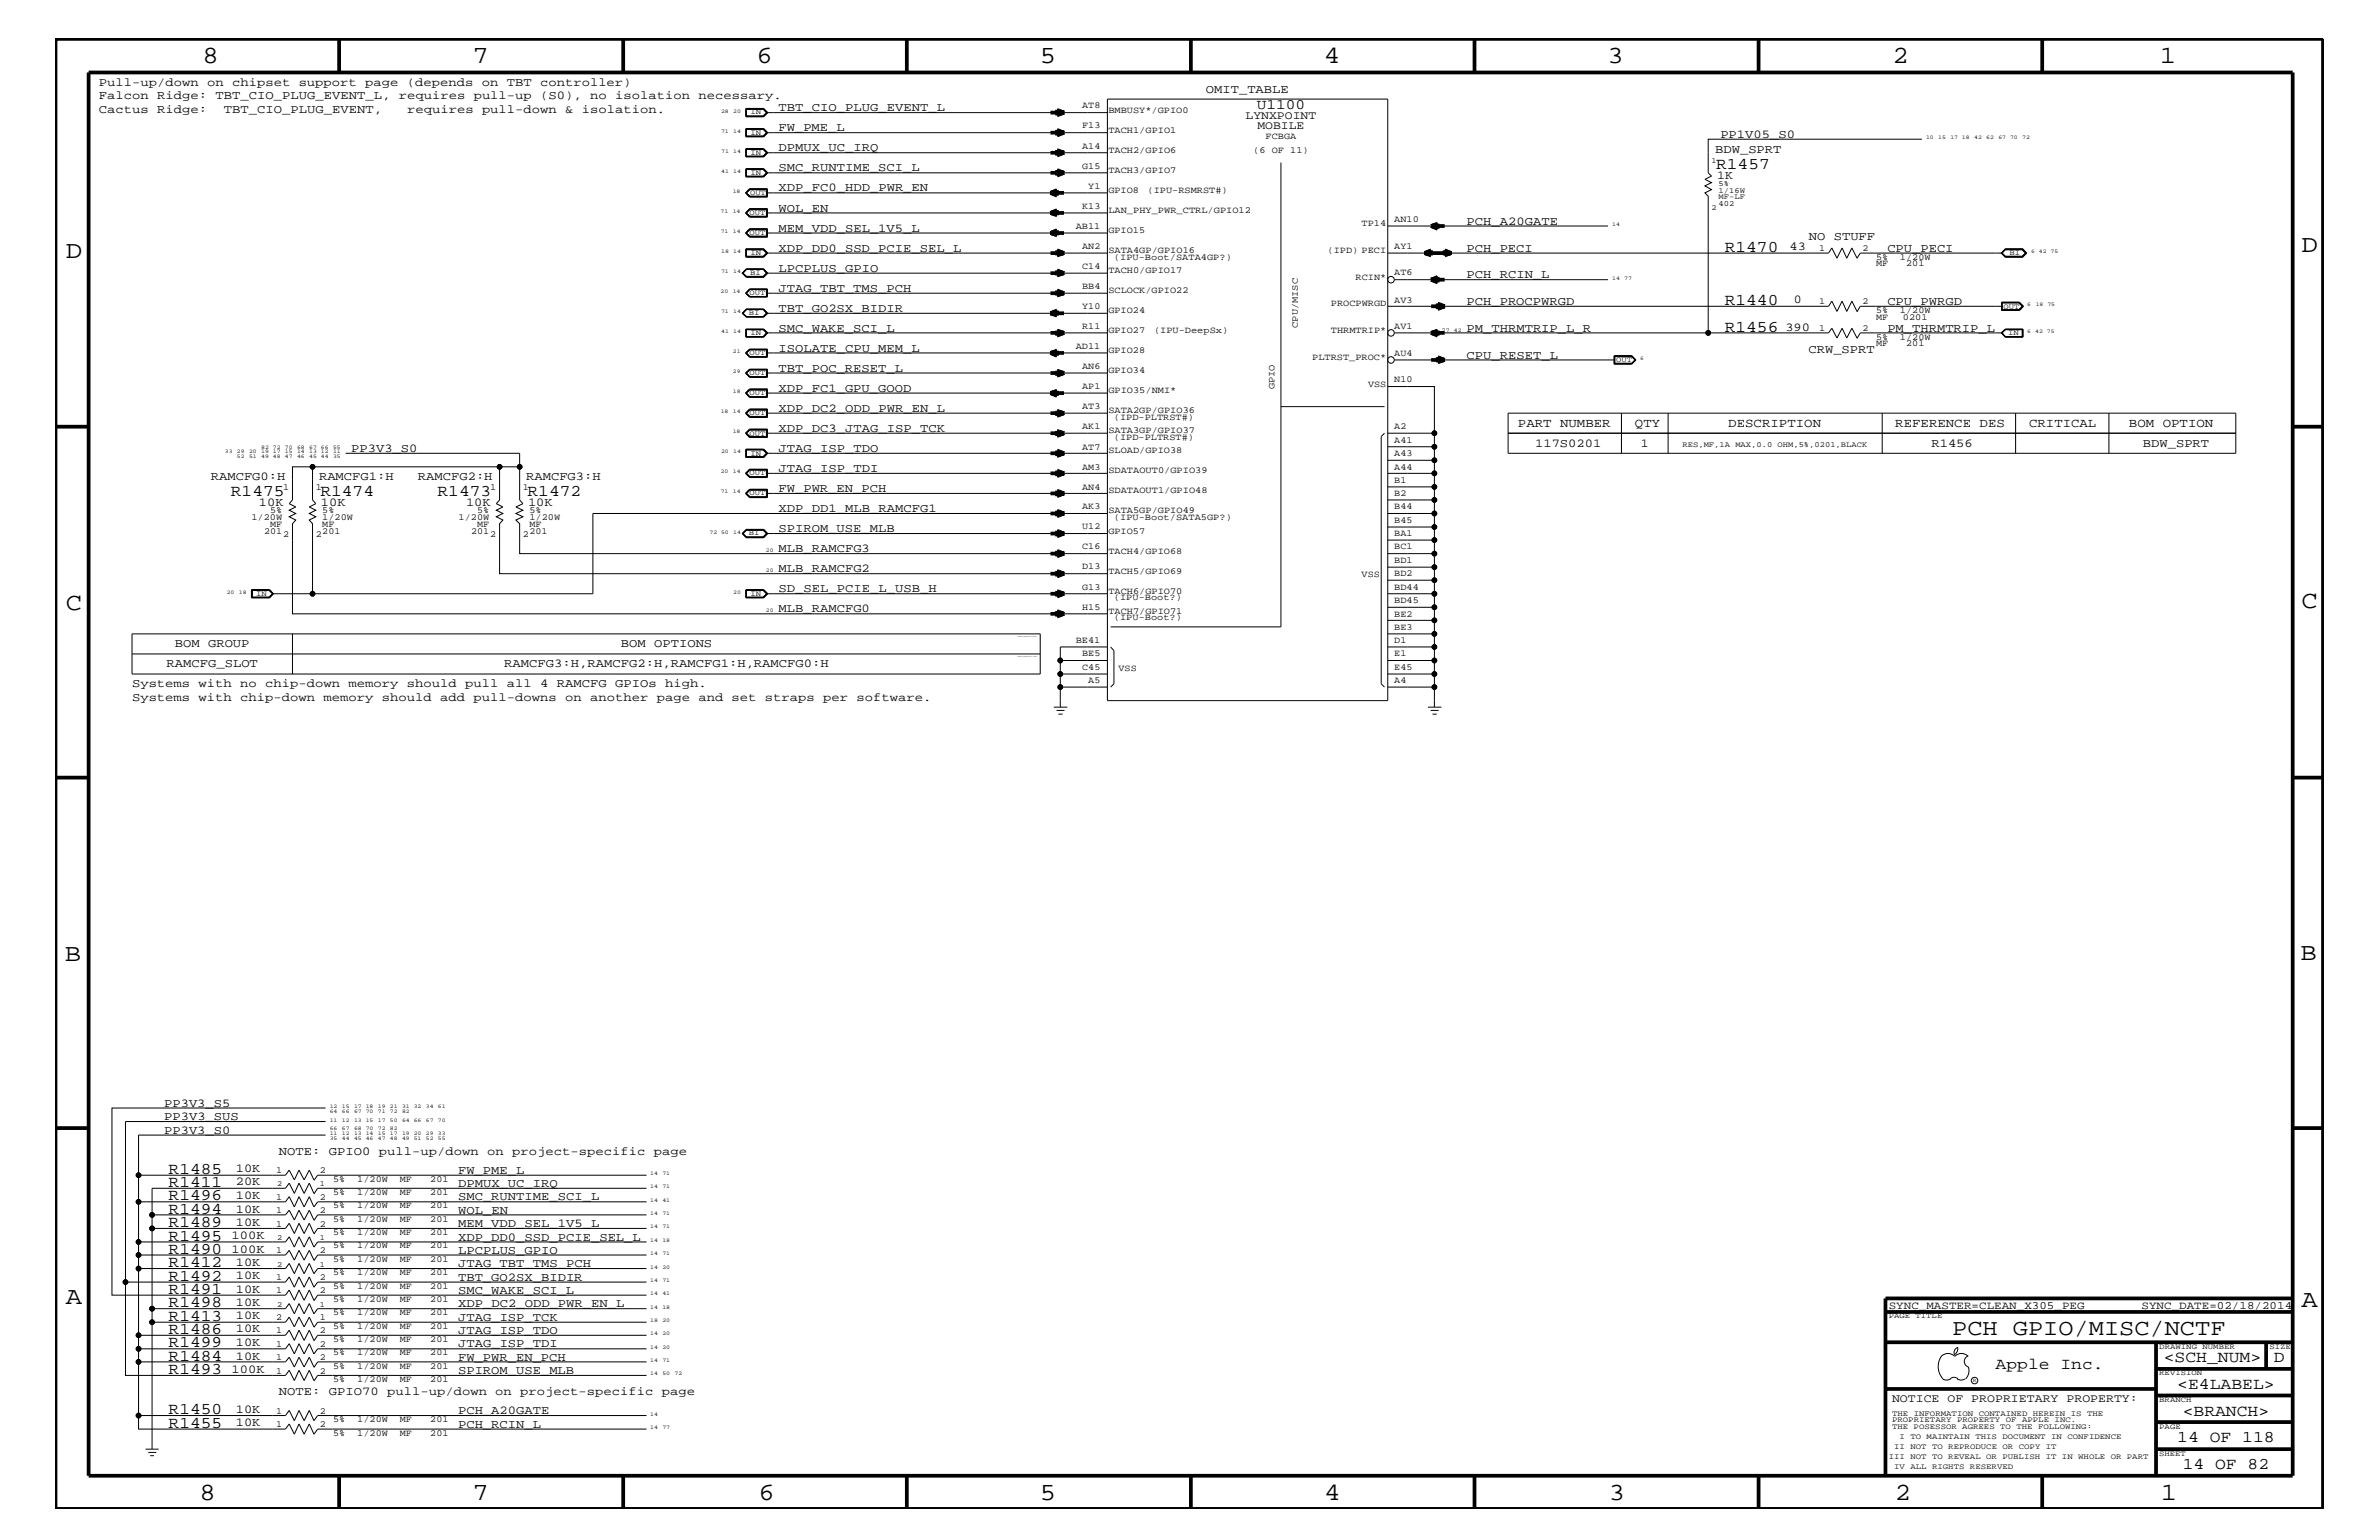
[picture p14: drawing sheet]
<svg xmlns="http://www.w3.org/2000/svg" width="432mm" height="279mm" viewBox="0 0 432 279" stroke-linecap="round" stroke-linejoin="round" font-family="sans-serif">
<defs><g id="words">
<g font-size="4.5">
<text x="36.7" y="11.5">8</text>
<text x="85.8" y="11.5">7</text>
<text x="137.3" y="11.5">6</text>
<text x="188.7" y="11.5">5</text>
<text x="240.3" y="11.5">4</text>
<text x="291.8" y="11.5">3</text>
<text x="343.5" y="11.5">2</text>
<text x="392" y="11.5">1</text>
<text x="11.9" y="46.8">D</text>
<text x="417.7" y="45.7">D</text>
<text x="11.9" y="110.6">C</text>
<text x="417.7" y="110.3">C</text>
<text x="11.8" y="174.3">B</text>
<text x="417.6" y="174.2">B</text>
<text x="11.9" y="236.7">A</text>
<text x="417.7" y="237.1">A</text>
<text x="36.2" y="272.1">8</text>
<text x="85.8" y="272.1">7</text>
<text x="137.7" y="272.1">6</text>
<text x="188.7" y="272.1">5</text>
<text x="240.4" y="272.1">4</text>
<text x="292" y="272.1">3</text>
<text x="343.9" y="272.1">2</text>
<text x="392.2" y="272.1">1</text>
</g>
<text font-size="4.1" x="354.3" y="242.3">PCH GPIO/MISC/NCTF</text>
<g font-size="3">
<text x="311.5" y="30.6">R1457</text>
<text x="313.1" y="45.7">R1470</text>
<text x="313.1" y="55.3">R1440</text>
<text x="313.1" y="60.2">R1456</text>
<text x="41.9" y="90">R1475</text>
<text x="58.2" y="90">R1474</text>
<text x="79.4" y="90">R1473</text>
<text x="95.8" y="90">R1472</text>
<text x="30.6" y="215.3">R1411</text>
<text x="30.6" y="213">R1485</text>
<text x="30.6" y="220.2">R1494</text>
<text x="30.6" y="217.8">R1496</text>
<text x="30.6" y="225.1">R1495</text>
<text x="30.6" y="227.5">R1490</text>
<text x="30.6" y="222.6">R1489</text>
<text x="30.6" y="232.4">R1492</text>
<text x="30.6" y="229.9">R1412</text>
<text x="30.6" y="234.7">R1491</text>
<text x="30.6" y="237.2">R1498</text>
<text x="30.6" y="239.6">R1413</text>
<text x="30.6" y="242">R1486</text>
<text x="30.6" y="244.5">R1499</text>
<text x="30.6" y="249.3">R1493</text>
<text x="30.6" y="246.9">R1484</text>
<text x="362.2" y="248.4">Apple Inc.</text>
<text x="392.7" y="247.1">&lt;SCH_NUM&gt;</text>
<text x="395.2" y="252">&lt;E4LABEL&gt;</text>
<text x="412.7" y="247.1">D</text>
<text x="30.6" y="256.6">R1450</text>
<text x="396.2" y="256.8">&lt;BRANCH&gt;</text>
<text x="30.6" y="259">R1455</text>
<text x="395.2" y="261.6">14 OF 118</text>
<text x="396.2" y="266.6">14 OF 82</text>
</g>
<text font-size="2.6" x="228.1" y="19.8">U1100</text>
<g font-size="2.3">
<text x="275.5" y="77.4">PART NUMBER</text>
<text x="296.8" y="77.4">QTY</text>
<text x="313.7" y="77.4">DESCRIPTION</text>
<text x="344" y="77.4">REFERENCE DES</text>
<text x="368.3" y="77.4">CRITICAL</text>
<text x="386.4" y="77.4">BOM OPTION</text>
</g>
<g font-size="2.2">
<text x="17.9" y="18">Falcon Ridge: TBT_CIO_PLUG_EVENT_L, requires pull-up (S0), no isolation necessary.</text>
<text x="17.9" y="15.6">Pull-up/down on chipset support page (depends on TBT controller)</text>
<text x="218.9" y="16.8">OMIT_TABLE</text>
<text x="17.9" y="20.4">Cactus Ridge:</text>
<text x="40.6" y="20.4">TBT_CIO_PLUG_EVENT,</text>
<text x="73.9" y="20.4">requires pull-down &amp; isolation.</text>
<text x="141.3" y="23.8">FW_PME_L</text>
<text x="141.3" y="20.2">TBT_CIO_PLUG_EVENT_L</text>
<text x="141.3" y="27.5">DPMUX_UC_IRQ</text>
<text x="311.3" y="27.7">BDW_SPRT</text>
<text x="312.3" y="25">PP1V05_S0</text>
<text x="141.3" y="31.1">SMC_RUNTIME_SCI_L</text>
<text x="141.3" y="34.7">XDP_FC0_HDD_PWR_EN</text>
<text x="311.7" y="32.5">1K</text>
<text x="141.3" y="38.4">WOL_EN</text>
<text x="266.2" y="40.8">PCH_A20GATE</text>
<text x="141.3" y="45.7">XDP_DD0_SSD_PCIE_SEL_L</text>
<text x="141.3" y="42">MEM_VDD_SEL_1V5_L</text>
<text x="266.2" y="45.7">PCH_PECI</text>
<text x="324.8" y="45.4">43</text>
<text x="328.3" y="43.5">NO STUFF</text>
<text x="342.6" y="45.7">CPU_PECI</text>
<text x="141.3" y="49.3">LPCPLUS_GPIO</text>
<text x="141.3" y="52.9">JTAG_TBT_TMS_PCH</text>
<text x="266.2" y="50.5">PCH_RCIN_L</text>
<text x="141.3" y="56.6">TBT_GO2SX_BIDIR</text>
<text x="266.2" y="55.3">PCH_PROCPWRGD</text>
<text x="324.1" y="60">390</text>
<text x="325.6" y="55.1">0</text>
<text x="342.6" y="55.3">CPU_PWRGD</text>
<text x="141.3" y="63.9">ISOLATE_CPU_MEM_L</text>
<text x="141.3" y="60.2">SMC_WAKE_SCI_L</text>
<text x="266.2" y="60.2">PM_THRMTRIP_L_R</text>
<text x="266.2" y="65.1">CPU_RESET_L</text>
<text x="328.3" y="64">CRW_SPRT</text>
<text x="342.6" y="60.2">PM_THRMTRIP_L</text>
<text x="141.3" y="71.1">XDP_FC1_GPU_GOOD</text>
<text x="141.3" y="67.5">TBT_POC_RESET_L</text>
<text x="141.3" y="74.7">XDP_DC2_ODD_PWR_EN_L</text>
<text x="63.8" y="82">PP3V3_S0</text>
<text x="141.3" y="82">JTAG_ISP_TDO</text>
<text x="141.3" y="78.3">XDP_DC3_JTAG_ISP_TCK</text>
<text x="278.6" y="81.1">117S0201</text>
<text x="297.8" y="81.1">1</text>
<text x="350.6" y="81.1">R1456</text>
<text x="389" y="81.1">BDW_SPRT</text>
<text x="38.3" y="87.1">RAMCFG0:H</text>
<text x="57.9" y="87.1">RAMCFG1:H</text>
<text x="75.9" y="87.1">RAMCFG2:H</text>
<text x="95.5" y="87.1">RAMCFG3:H</text>
<text x="141.3" y="85.6">JTAG_ISP_TDI</text>
<text x="141.3" y="89.3">FW_PWR_EN_PCH</text>
<text x="47" y="91.8">10K</text>
<text x="58.3" y="91.8">10K</text>
<text x="84.6" y="91.8">10K</text>
<text x="95.8" y="91.8">10K</text>
<text x="141.3" y="92.9">XDP_DD1_MLB_RAMCFG1</text>
<text x="141.3" y="96.5">SPIROM_USE_MLB</text>
<text x="141.3" y="100.2">MLB_RAMCFG3</text>
<text x="141.3" y="107.5">SD_SEL_PCIE_L_USB_H</text>
<text x="141.3" y="103.8">MLB_RAMCFG2</text>
<text x="141.3" y="111.1">MLB_RAMCFG0</text>
<text x="31.7" y="117.4">BOM GROUP</text>
<text x="112.7" y="117.4">BOM OPTIONS</text>
<text x="24" y="124.7">Systems with no chip-down memory should pull all 4 RAMCFG GPIOs high.</text>
<text x="30.2" y="121">RAMCFG_SLOT</text>
<text x="91.5" y="121">RAMCFG3:H,RAMCFG2:H,RAMCFG1:H,RAMCFG0:H</text>
<text x="24" y="127.1">Systems with chip-down memory should add pull-downs on another page and set straps per software.</text>
<text x="29.8" y="203.2">PP3V3_SUS</text>
<text x="29.8" y="200.9">PP3V3_S5</text>
<text x="29.8" y="205.7">PP3V3_S0</text>
<text x="50.6" y="209.6">NOTE: GPIO0 pull-up/down on project-specific page</text>
<text x="42.8" y="215.1">20K</text>
<text x="42.8" y="212.7">10K</text>
<text x="83.1" y="213">FW_PME_L</text>
<text x="83.1" y="215.3">DPMUX_UC_IRQ</text>
<text x="42.8" y="220">10K</text>
<text x="42.8" y="217.5">10K</text>
<text x="83.1" y="217.8">SMC_RUNTIME_SCI_L</text>
<text x="83.1" y="220.2">WOL_EN</text>
<text x="42" y="224.8">100K</text>
<text x="42" y="227.3">100K</text>
<text x="42.8" y="222.4">10K</text>
<text x="83.1" y="225.1">XDP_DD0_SSD_PCIE_SEL_L</text>
<text x="83.1" y="222.6">MEM_VDD_SEL_1V5_L</text>
<text x="83.1" y="227.5">LPCPLUS_GPIO</text>
<text x="42.8" y="232.1">10K</text>
<text x="42.8" y="229.6">10K</text>
<text x="83.1" y="229.9">JTAG_TBT_TMS_PCH</text>
<text x="83.1" y="232.4">TBT_GO2SX_BIDIR</text>
<text x="42.8" y="234.6">10K</text>
<text x="42.8" y="236.9">10K</text>
<text x="42.8" y="239.4">10K</text>
<text x="83.1" y="237.2">XDP_DC2_ODD_PWR_EN_L</text>
<text x="83.1" y="239.6">JTAG_ISP_TCK</text>
<text x="83.1" y="234.7">SMC_WAKE_SCI_L</text>
<text x="42.8" y="241.8">10K</text>
<text x="42.8" y="244.2">10K</text>
<text x="83.1" y="242">JTAG_ISP_TDO</text>
<text x="83.1" y="244.5">JTAG_ISP_TDI</text>
<text x="42" y="249">100K</text>
<text x="42.8" y="246.7">10K</text>
<text x="83.1" y="249.3">SPIROM_USE_MLB</text>
<text x="83.1" y="246.9">FW_PWR_EN_PCH</text>
<text x="42.8" y="256.3">10K</text>
<text x="50.6" y="253.2">NOTE: GPIO70 pull-up/down on project-specific page</text>
<text x="83.1" y="256.6">PCH_A20GATE</text>
<text x="42.8" y="258.8">10K</text>
<text x="83.1" y="259">PCH_RCIN_L</text>
</g>
<g font-size="2.1">
<text x="226.1" y="21.6">LYNXPOINT</text>
<text x="228.2" y="23.5">MOBILE</text>
<text x="343.4" y="254.4">NOTICE OF PROPRIETARY PROPERTY:</text>
</g>
<g font-size="2">
<text x="342.8" y="237.4">SYNC_MASTER=CLEAN_X305_PEG</text>
<text x="388.7" y="237.4">SYNC_DATE=02/18/2014</text>
</g>
<g font-size="1.7">
<text x="196.4" y="23.3">F13</text>
<text x="196.4" y="19.7">AT8</text>
<text x="201.2" y="20.4">BMBUSY*/GPIO0</text>
<text x="196.4" y="27">A14</text>
<text x="201.2" y="27.7">TACH2/GPIO6</text>
<text x="201.2" y="24.1">TACH1/GPIO1</text>
<text x="227.5" y="27.7">(6 OF 11)</text>
<text x="229.7" y="25.3">FCBGA</text>
<text x="196.4" y="30.6">G15</text>
<text x="197.5" y="34.2">Y1</text>
<text x="201.2" y="35">GPIO8</text>
<text x="201.2" y="31.4">TACH3/GPIO7</text>
<text x="208.3" y="35">(IPU-RSMRST#)</text>
<text x="195.2" y="41.5">AB11</text>
<text x="196.4" y="37.9">K13</text>
<text x="201.2" y="38.6">LAN_PHY_PWR_CTRL/GPIO12</text>
<text x="247.1" y="41">TP14</text>
<text x="253.1" y="40.3">AN10</text>
<text x="196.4" y="45.2">AN2</text>
<text x="201.2" y="42.3">GPIO15</text>
<text x="201.2" y="45.9">SATA4GP/GPIO16</text>
<text x="202.2" y="47.1">(IPU-Boot/SATA4GP?)</text>
<text x="241" y="45.9">(IPD) PECI</text>
<text x="253.1" y="45.2">AY1</text>
<text x="330.2" y="45.5">1</text>
<text x="338.1" y="45.5">2</text>
<text x="340.5" y="47.1">5%</text>
<text x="344.8" y="47.1">1/20W</text>
<text x="196.4" y="48.8">C14</text>
<text x="196.4" y="52.4">BB4</text>
<text x="201.2" y="53.2">SCLOCK/GPIO22</text>
<text x="201.2" y="49.6">TACH0/GPIO17</text>
<text x="246" y="50.7">RCIN*</text>
<text x="253.1" y="50">AT6</text>
<text x="340.5" y="48.3">MF</text>
<text x="346" y="48.3">201</text>
<text x="196.4" y="59.7">R11</text>
<text x="196.4" y="56.1">Y10</text>
<text x="201.2" y="56.8">GPIO24</text>
<text x="235.5" y="59.5" transform="rotate(-90 235.5 59.5)">CPU/MISC</text>
<text x="241.6" y="55.6">PROCPWRGD</text>
<text x="253.1" y="59.7">AV1</text>
<text x="253.1" y="54.9">AV3</text>
<text x="330.2" y="55.2">1</text>
<text x="338.1" y="55.2">2</text>
<text x="340.5" y="58">MF</text>
<text x="340.5" y="56.8">5%</text>
<text x="344.8" y="56.8">1/20W</text>
<text x="345.4" y="58">0201</text>
<text x="195.2" y="63.4">AD11</text>
<text x="201.2" y="60.4">GPIO27</text>
<text x="201.2" y="64">GPIO28</text>
<text x="209.5" y="60.4">(IPU-DeepSx)</text>
<text x="238.2" y="65.3">PLTRST_PROC*</text>
<text x="241.6" y="60.4">THRMTRIP*</text>
<text x="253.1" y="64.5">AU4</text>
<text x="330.2" y="60.1">1</text>
<text x="338.1" y="60.1">2</text>
<text x="340.5" y="62.9">MF</text>
<text x="340.5" y="61.7">5%</text>
<text x="344.8" y="61.7">1/20W</text>
<text x="346" y="62.9">201</text>
<text x="196.4" y="70.6">AP1</text>
<text x="196.4" y="67">AN6</text>
<text x="201.2" y="71.3">GPIO35/NMI*</text>
<text x="201.2" y="67.7">GPIO34</text>
<text x="231.3" y="70.6" transform="rotate(-90 231.3 70.6)">GPIO</text>
<text x="248.3" y="70.1">VSS</text>
<text x="253.1" y="69.4">N10</text>
<text x="196.4" y="77.9">AK1</text>
<text x="196.4" y="74.3">AT3</text>
<text x="201.2" y="75">SATA2GP/GPIO36</text>
<text x="202.2" y="76.2">(IPD-PLTRST#)</text>
<text x="253.1" y="77.9">A2</text>
<text x="196.4" y="81.6">AT7</text>
<text x="201.2" y="82.2">SLOAD/GPIO38</text>
<text x="201.2" y="78.6">SATA3GP/GPIO37</text>
<text x="202.2" y="79.9">(IPD-PLTRST#)</text>
<text x="253.1" y="82.7">A43</text>
<text x="253.1" y="80.3">A41</text>
<text x="51.4" y="88.9">1</text>
<text x="57.3" y="88.9">1</text>
<text x="89" y="88.9">1</text>
<text x="94.9" y="88.9">1</text>
<text x="196.4" y="88.8">AN4</text>
<text x="196.4" y="85.2">AM3</text>
<text x="201.2" y="89.5">SDATAOUT1/GPIO48</text>
<text x="201.2" y="85.9">SDATAOUT0/GPIO39</text>
<text x="253.1" y="87.6">B1</text>
<text x="253.1" y="85.2">A44</text>
<text x="45.6" y="94.3">1/20W</text>
<text x="49" y="93.2">5%</text>
<text x="49" y="95.6">MF</text>
<text x="58.5" y="93.2">5%</text>
<text x="58.5" y="94.3">1/20W</text>
<text x="58.5" y="95.6">MF</text>
<text x="83.2" y="94.3">1/20W</text>
<text x="86.6" y="93.2">5%</text>
<text x="86.6" y="95.6">MF</text>
<text x="96.1" y="93.2">5%</text>
<text x="96.1" y="94.3">1/20W</text>
<text x="96.1" y="95.6">MF</text>
<text x="196.4" y="92.4">AK3</text>
<text x="201.2" y="93.2">SATA5GP/GPIO49</text>
<text x="202.2" y="94.3">(IPU-Boot/SATA5GP?)</text>
<text x="253.1" y="94.9">B45</text>
<text x="253.1" y="92.4">B44</text>
<text x="253.1" y="90">B2</text>
<text x="47.9" y="96.8">201</text>
<text x="51.4" y="97.4">2</text>
<text x="57.3" y="97.4">2</text>
<text x="58.5" y="96.8">201</text>
<text x="85.5" y="96.8">201</text>
<text x="89" y="97.4">2</text>
<text x="94.9" y="97.4">2</text>
<text x="96.1" y="96.8">201</text>
<text x="196.4" y="99.7">C16</text>
<text x="196.4" y="96">U12</text>
<text x="201.2" y="96.8">GPIO57</text>
<text x="201.2" y="100.4">TACH4/GPIO68</text>
<text x="253.1" y="99.7">BC1</text>
<text x="253.1" y="97.3">BA1</text>
<text x="196.4" y="107">G13</text>
<text x="196.4" y="103.3">D13</text>
<text x="201.2" y="107.7">TACH6/GPIO70</text>
<text x="201.2" y="104.1">TACH5/GPIO69</text>
<text x="247.1" y="104.7">VSS</text>
<text x="253.1" y="107">BD44</text>
<text x="253.1" y="104.6">BD2</text>
<text x="253.1" y="102.1">BD1</text>
<text x="196.4" y="110.6">H15</text>
<text x="201.2" y="111.4">TACH7/GPIO71</text>
<text x="202.2" y="112.6">(IPU-Boot?)</text>
<text x="202.2" y="108.9">(IPU-Boot?)</text>
<text x="253.1" y="111.9">BE2</text>
<text x="253.1" y="109.4">BD45</text>
<text x="195.2" y="116.7">BE41</text>
<text x="196.4" y="119.1">BE5</text>
<text x="253.1" y="119.1">E1</text>
<text x="253.1" y="116.7">D1</text>
<text x="253.1" y="114.2">BE3</text>
<text x="196.4" y="121.5">C45</text>
<text x="197.5" y="124">A5</text>
<text x="203" y="121.7">VSS</text>
<text x="253.1" y="124">A4</text>
<text x="253.1" y="121.5">E45</text>
<text x="50.1" y="212.8">1</text>
<text x="58.1" y="212.8">2</text>
<text x="60.5" y="214.4">5%</text>
<text x="64.9" y="214.4">1/20W</text>
<text x="72.6" y="214.4">MF</text>
<text x="78.1" y="214.4">201</text>
<text x="50.1" y="220.1">1</text>
<text x="50.1" y="217.7">1</text>
<text x="58.1" y="220.1">2</text>
<text x="58.1" y="217.7">2</text>
<text x="60.5" y="216.9">5%</text>
<text x="60.5" y="221.7">5%</text>
<text x="60.5" y="219.2">5%</text>
<text x="64.9" y="216.9">1/20W</text>
<text x="64.9" y="221.7">1/20W</text>
<text x="64.9" y="219.2">1/20W</text>
<text x="72.6" y="216.9">MF</text>
<text x="72.6" y="221.7">MF</text>
<text x="72.6" y="219.2">MF</text>
<text x="78.1" y="216.9">201</text>
<text x="78.1" y="221.7">201</text>
<text x="78.1" y="219.2">201</text>
<text x="50.1" y="227.4">1</text>
<text x="50.1" y="222.5">1</text>
<text x="58.1" y="227.4">2</text>
<text x="58.1" y="222.5">2</text>
<text x="60.5" y="226.5">5%</text>
<text x="60.5" y="224.1">5%</text>
<text x="64.9" y="226.5">1/20W</text>
<text x="64.9" y="224.1">1/20W</text>
<text x="72.6" y="226.5">MF</text>
<text x="72.6" y="224.1">MF</text>
<text x="78.1" y="226.5">201</text>
<text x="78.1" y="224.1">201</text>
<text x="50.1" y="232.2">1</text>
<text x="58.1" y="232.2">2</text>
<text x="60.5" y="233.8">5%</text>
<text x="60.5" y="229">5%</text>
<text x="60.5" y="231.3">5%</text>
<text x="64.9" y="233.8">1/20W</text>
<text x="64.9" y="229">1/20W</text>
<text x="64.9" y="231.3">1/20W</text>
<text x="72.6" y="233.8">MF</text>
<text x="72.6" y="229">MF</text>
<text x="72.6" y="231.3">MF</text>
<text x="78.1" y="233.8">201</text>
<text x="78.1" y="229">201</text>
<text x="78.1" y="231.3">201</text>
<text x="50.1" y="234.6">1</text>
<text x="50.1" y="239.5">2</text>
<text x="58.1" y="234.6">2</text>
<text x="58.1" y="239.5">1</text>
<text x="60.5" y="236.2">5%</text>
<text x="60.5" y="238.6">5%</text>
<text x="64.9" y="236.2">1/20W</text>
<text x="64.9" y="238.6">1/20W</text>
<text x="72.6" y="236.2">MF</text>
<text x="72.6" y="238.6">MF</text>
<text x="78.1" y="236.2">201</text>
<text x="78.1" y="238.6">201</text>
<text x="50.1" y="241.9">1</text>
<text x="50.1" y="244.4">1</text>
<text x="58.1" y="241.9">2</text>
<text x="58.1" y="244.4">2</text>
<text x="60.5" y="243.5">5%</text>
<text x="60.5" y="245.9">5%</text>
<text x="60.5" y="241.1">5%</text>
<text x="64.9" y="243.5">1/20W</text>
<text x="64.9" y="245.9">1/20W</text>
<text x="64.9" y="241.1">1/20W</text>
<text x="72.6" y="243.5">MF</text>
<text x="72.6" y="245.9">MF</text>
<text x="72.6" y="241.1">MF</text>
<text x="78.1" y="243.5">201</text>
<text x="78.1" y="245.9">201</text>
<text x="78.1" y="241.1">201</text>
<text x="50.1" y="249.2">1</text>
<text x="50.1" y="246.7">1</text>
<text x="58.1" y="249.2">2</text>
<text x="58.1" y="246.7">2</text>
<text x="60.5" y="250.7">5%</text>
<text x="60.5" y="248.4">5%</text>
<text x="64.9" y="250.7">1/20W</text>
<text x="64.9" y="248.4">1/20W</text>
<text x="72.6" y="250.7">MF</text>
<text x="72.6" y="248.4">MF</text>
<text x="78.1" y="250.7">201</text>
<text x="78.1" y="248.4">201</text>
<text x="50.1" y="256.5">1</text>
<text x="58.1" y="256.5">2</text>
<text x="50.1" y="258.9">1</text>
<text x="58.1" y="258.9">2</text>
<text x="60.5" y="258">5%</text>
<text x="60.5" y="260.5">5%</text>
<text x="64.9" y="258">1/20W</text>
<text x="64.9" y="260.5">1/20W</text>
<text x="72.6" y="258">MF</text>
<text x="72.6" y="260.5">MF</text>
<text x="78.1" y="258">201</text>
<text x="78.1" y="260.5">201</text>
</g>
<g font-size="1.4">
<text x="136.2" y="20.8">IN</text>
<text x="136.2" y="24.4">IN</text>
<text x="136.2" y="28.1">IN</text>
<text x="310.6" y="29.5">1</text>
<text x="136.1" y="35.3">OUT</text>
<text x="136.2" y="31.7">IN</text>
<text x="311.9" y="35">1/16W</text>
<text x="311.9" y="33.7">5%</text>
<text x="136.1" y="39">OUT</text>
<text x="310.6" y="38">2</text>
<text x="311.9" y="36.2">MF-LF</text>
<text x="311.9" y="37.4">402</text>
<text x="136.1" y="42.6">OUT</text>
<text x="136.2" y="46.3">IN</text>
<text x="364.7" y="46.3">BI</text>
<text x="136.1" y="53.5">OUT</text>
<text x="136.1" y="49.9">BI</text>
<text x="135.9" y="57.2">BI</text>
<text x="363.6" y="56">OUT</text>
<text x="136.1" y="64.5">OUT</text>
<text x="136.2" y="60.8">IN</text>
<text x="293.4" y="65.6">OUT</text>
<text x="364.5" y="60.8">IN</text>
<text x="136.1" y="68.1">OUT</text>
<text x="136.1" y="71.7">OUT</text>
<text x="136.1" y="75.4">OUT</text>
<text x="136.1" y="79">OUT</text>
<text x="136.2" y="82.7">IN</text>
<text x="305.4" y="81.1">RES,MF,1A MAX,0.0 OHM,5%,0201,BLACK</text>
<text x="136.1" y="86.2">OUT</text>
<text x="136.1" y="89.9">OUT</text>
<text x="135.9" y="97.1">BI</text>
<text x="46.5" y="108.1">IN</text>
<text x="136.2" y="108.1">IN</text>
<text x="50.3" y="215.3">2</text>
<text x="58.1" y="215.3">1</text>
<text x="50.3" y="224.9">2</text>
<text x="58.1" y="224.9">1</text>
<text x="50.3" y="229.8">2</text>
<text x="58.1" y="229.8">1</text>
<text x="50.3" y="237.1">2</text>
<text x="58.1" y="237.1">1</text>
<text x="342.8" y="239.2">PAGE TITLE</text>
<text x="391.9" y="244.7">DRAWING NUMBER</text>
<text x="411.9" y="244.7">SIZE</text>
<text x="391.9" y="249.5">REVISION</text>
<text x="343.4" y="256.8">THE INFORMATION CONTAINED HEREIN IS THE</text>
<text x="391.9" y="254.4">BRANCH</text>
<text x="343.4" y="258">PROPRIETARY PROPERTY OF APPLE INC.</text>
<text x="343.4" y="259.3">THE POSESSOR AGREES TO THE FOLLOWING:</text>
<text x="343.8" y="262.9">II NOT TO REPRODUCE OR COPY IT</text>
<text x="344.8" y="261.1">I TO MAINTAIN THIS DOCUMENT IN CONFIDENCE</text>
<text x="391.9" y="259.3">PAGE</text>
<text x="342.8" y="264.7">III NOT TO REVEAL OR PUBLISH IT IN WHOLE OR PART</text>
<text x="343.8" y="266.6">IV ALL RIGHTS RESERVED</text>
<text x="391.9" y="264.1">SHEET</text>
</g>
<g font-size="1">
<text x="130.9" y="20.4">28</text>
<text x="133.1" y="20.4">20</text>
<text x="130.9" y="24.1">71</text>
<text x="130.9" y="27.7">71</text>
<text x="133.1" y="24.1">14</text>
<text x="133.1" y="27.7">14</text>
<text x="349.6" y="25.3">10</text>
<text x="351.8" y="25.3">15</text>
<text x="354" y="25.3">17 18</text>
<text x="358.3" y="25.3">42</text>
<text x="360.5" y="25.3">62</text>
<text x="362.7" y="25.3">67 70</text>
<text x="367" y="25.3">72</text>
<text x="130.9" y="31.4">41</text>
<text x="133" y="35">18</text>
<text x="133.1" y="31.4">14</text>
<text x="130.8" y="38.6">71</text>
<text x="133" y="38.6">14</text>
<text x="292.6" y="41">14</text>
<text x="130.8" y="42.3">71</text>
<text x="130.9" y="45.9">18</text>
<text x="133" y="42.3">14</text>
<text x="133.1" y="45.9">14</text>
<text x="368.6" y="45.9">6</text>
<text x="370.1" y="45.9">42 75</text>
<text x="130.8" y="53.2">20</text>
<text x="130.9" y="49.6">71</text>
<text x="133" y="53.2">14</text>
<text x="133.1" y="49.6">14</text>
<text x="292.6" y="50.7">14</text>
<text x="294.8" y="50.7">77</text>
<text x="130.9" y="56.8">71</text>
<text x="133.1" y="56.8">14</text>
<text x="368" y="55.6">6</text>
<text x="369.5" y="55.6">18 75</text>
<text x="130.9" y="60.4">41</text>
<text x="133" y="64">21</text>
<text x="133.1" y="60.4">14</text>
<text x="261.7" y="60.2">77</text>
<text x="263.9" y="60.2">42</text>
<text x="297.7" y="65.3">6</text>
<text x="368" y="60.4">6</text>
<text x="369.4" y="60.4">42 75</text>
<text x="133" y="67.7">29</text>
<text x="133" y="71.3">18</text>
<text x="130.8" y="75">18</text>
<text x="133" y="75">14</text>
<text x="40.8" y="82.2">33</text>
<text x="43" y="82.2">29</text>
<text x="43" y="83.2">52</text>
<text x="45.2" y="82.2">20</text>
<text x="45.2" y="83.2">51</text>
<text x="47.4" y="82.2">19 17</text>
<text x="47.4" y="83.2">49 48</text>
<text x="47.4" y="81.4">82 72</text>
<text x="51.7" y="82.2">15</text>
<text x="51.7" y="83.2">47</text>
<text x="51.7" y="81.4">70</text>
<text x="53.9" y="82.2">14</text>
<text x="53.9" y="83.2">46</text>
<text x="53.9" y="81.4">68</text>
<text x="56.1" y="82.2">13 12</text>
<text x="56.1" y="83.2">45 44</text>
<text x="56.1" y="81.4">67 66</text>
<text x="60.4" y="82.2">11</text>
<text x="60.4" y="83.2">35</text>
<text x="60.4" y="81.4">55</text>
<text x="130.9" y="82.2">20</text>
<text x="133" y="78.6">18</text>
<text x="133.1" y="82.2">14</text>
<text x="130.8" y="85.9">20</text>
<text x="130.8" y="89.5">71</text>
<text x="133" y="85.9">14</text>
<text x="133" y="89.5">14</text>
<text x="128.8" y="96.8">72 50</text>
<text x="133.1" y="96.8">14</text>
<text x="139" y="100.2">20</text>
<text x="41.1" y="107.7">20</text>
<text x="43.3" y="107.7">18</text>
<text x="133.1" y="107.7">20</text>
<text x="139" y="103.8">20</text>
<text x="139" y="111.1">20</text>
<text x="59.9" y="203.5">11</text>
<text x="59.9" y="201">12</text>
<text x="59.9" y="202">64</text>
<text x="62.1" y="203.5">12</text>
<text x="62.1" y="201">15</text>
<text x="62.1" y="202">66</text>
<text x="64.3" y="203.5">13 15</text>
<text x="64.3" y="201">17 18</text>
<text x="64.3" y="202">67 70</text>
<text x="68.6" y="203.5">17</text>
<text x="68.6" y="201">19</text>
<text x="68.6" y="202">71</text>
<text x="70.8" y="203.5">50</text>
<text x="70.8" y="201">21</text>
<text x="70.8" y="202">72</text>
<text x="73" y="203.5">64 66</text>
<text x="73" y="201">31 32</text>
<text x="73" y="202">82</text>
<text x="77.3" y="203.5">67</text>
<text x="77.3" y="201">34</text>
<text x="79.5" y="203.5">70</text>
<text x="79.5" y="201">61</text>
<text x="59.9" y="205.9">11</text>
<text x="59.9" y="206.8">35</text>
<text x="59.9" y="205">66</text>
<text x="62.1" y="205.9">12</text>
<text x="62.1" y="206.8">44</text>
<text x="62.1" y="205">67</text>
<text x="64.3" y="205.9">13 14</text>
<text x="64.3" y="206.8">45 46</text>
<text x="64.3" y="205">68 70</text>
<text x="68.6" y="205.9">15</text>
<text x="68.6" y="206.8">47</text>
<text x="68.6" y="205">72</text>
<text x="70.8" y="205.9">17</text>
<text x="70.8" y="206.8">48</text>
<text x="70.8" y="205">82</text>
<text x="73" y="205.9">19 20</text>
<text x="73" y="206.8">49 51</text>
<text x="77.3" y="205.9">29</text>
<text x="77.3" y="206.8">52</text>
<text x="79.5" y="205.9">33</text>
<text x="79.5" y="206.8">55</text>
<text x="118" y="213.2">14</text>
<text x="118" y="215.6">14</text>
<text x="120.2" y="213.2">71</text>
<text x="120.2" y="215.6">71</text>
<text x="118" y="218">14</text>
<text x="118" y="220.4">14</text>
<text x="120.2" y="218">41</text>
<text x="120.2" y="220.4">71</text>
<text x="118" y="225.3">14</text>
<text x="118" y="222.9">14</text>
<text x="118" y="227.7">14</text>
<text x="120.2" y="225.3">18</text>
<text x="120.2" y="222.9">71</text>
<text x="120.2" y="227.7">71</text>
<text x="118" y="230.2">14</text>
<text x="118" y="232.6">14</text>
<text x="120.2" y="230.2">20</text>
<text x="120.2" y="232.6">71</text>
<text x="118" y="237.4">14</text>
<text x="118" y="239.9">18</text>
<text x="118" y="235">14</text>
<text x="120.2" y="237.4">18</text>
<text x="120.2" y="239.9">20</text>
<text x="120.2" y="235">41</text>
<text x="118" y="244.7">14</text>
<text x="118" y="242.3">14</text>
<text x="120.2" y="244.7">20</text>
<text x="120.2" y="242.3">20</text>
<text x="118" y="249.5">14</text>
<text x="118" y="247.1">14</text>
<text x="120.2" y="249.5">50</text>
<text x="120.2" y="247.1">71</text>
<text x="122.4" y="249.5">72</text>
<text x="358.1" y="250.7">R</text>
<text x="118" y="256.8">14</text>
<text x="118" y="259.3">14</text>
<text x="120.2" y="259.3">77</text>
</g>
<g font-size=".3">
<text x="184.7" y="119.2">TABLE_BOMGROUP_ITEM</text>
<text x="184.7" y="115.6">TABLE_BOMGROUP_HEAD</text>
</g>
</g></defs>
<g fill="none" stroke="#000" stroke-width=".18">
<path d="M135.4 19.8h3.2M135.4 19.7h3.2l.8 .7-.8 .8h-3.2zM135.5 19.8h3l.6 .6M135.5 19.8v1.3M138.6 19.8l.7 .6-.7 .7M138.6 19.8l.6 .6-.6 .7M201 18h50.9v109.1h-50.9zM135.3 35l.8-.8h3.2v1.6h-3.2zM135.4 23.3h3.2l.8 .8-.8 .7h-3.2zM135.4 23.4h3.2M135.4 30.7h3.2M135.4 27h3.2"/>
<path d="M135.4 27h3.2l.8 .7-.8 .8h-3.2zM135.4 30.6h3.2l.8 .8-.8 .7h-3.2zM135.4 24.8h3.2M135.4 32h3.2M135.4 21.1h3.2M135.4 28.4h3.2M135.5 23.5h3l.6 .6M135.5 30.8h3l.6 .6M135.5 27.1h3l.6 .6M135.5 38.6l.6 .7M135.5 23.4v1.4M135.5 27v1.4"/>
<path d="M135.5 30.7v1.3M135.5 38.6l.6-.6h3.1v1.3M135.5 38.6l.6-.6h3v1.2h-3zM135.5 35l.6-.6h3v1.2h-3zM136.1 39.3h3.2M136.1 35.7h3.2M136.1 37.9h3.2v1.5h-3.2l-.8-.8zM136.1 34.3h3.2M136.1 34.3l-.6 .7 .6 .7M136.1 37.9l-.7 .7 .7 .7M136.1 34.3l-.7 .7 .7 .7M138.6 23.4l.7 .7-.7 .7"/>
<path d="M138.6 30.7l.7 .7-.7 .6M138.6 27l.7 .7-.7 .7M138.6 23.4l.6 .7-.6 .7M138.6 30.7l.6 .7-.6 .6M138.6 27l.6 .7-.6 .7M139.1 24.1l-.6 .6h-3M139.1 31.4l-.6 .5h-3M139.1 20.4l-.6 .6h-3M139.1 27.7l-.6 .6h-3M139.1 24.1h61.9M139.1 31.4h61.9M139.1 20.4h61.9"/>
<path d="M139.1 27.7h61.9M139.1 38.6h61.9M139.1 35h61.9M139.2 34.3v1.4M232.5 29.5v84.2h-30.9M348.8 25.3h-38.8v6.1l.6 .5-1.1 .6 1.1 .6-1.1 .6 1.1 .7-1.1 .6 .5 .6v24.8M134.7 49.6l.8-.8h3.1l.8 .8-.8 .7h-3.1zM135.4 45.2h3.2l.8 .7-.8 .8h-3.2zM135.5 45.3h3l.6 .6M135.5 48.9h3.1l.6 .7-.6 .6h-3.1M135.5 48.8h3.1l.7 .8-.7 .6h-3.1l-.7-.6zM135.5 48.9l-.7 .7 .7 .6"/>
<path d="M135.5 48.9l-.6 .7 .6 .6M135.5 45.2h3.1l.6 .7-.6 .6h-3.1zM135.5 59.8h3.1l.6 .6-.6 .7h-3.1zM135.5 42.3l.6-.6h3v1.2M135.5 56.2h3l.6 .6-.6 .6h-3l-.6-.6zM135.5 53.2l.6 .6M135.5 42.3l.6 .6M135.5 48.9h3l.6 .7h61.9M136.1 52.4l-.8 .8 .8 .7M136.1 41.5h3.2v1.5h-3.2l-.8-.7zM136.1 52.4h3.2v1.5h-3.2M136.1 52.5h3.1v1.3h-3.1l-.6-.6z"/>
<path d="M136.1 41.6h3.1v1.3h-3.1l-.6-.6zM136.1 52.4l-.7 .8 .7 .7M136.1 41.5l-.7 .8 .7 .7h3.2M136.1 52.5l-.6 .7M138.5 59.8l.6 .6M138.6 59.7l.8 .7-.8 .8M138.6 59.7l.7 .7-.7 .8M138.6 45.2l.7 .7-.7 .7h-3.2M138.6 56.1h-3.1l-.8 .7 .8 .7h3.1M138.6 56.1h-3.1l-.7 .7 .7 .6h3.1l.6-.6-.6-.6h-3.1l-.7 .6 .7 .7h3.1M138.6 56.1l.8 .7-.8 .7M138.6 56.1l.7 .7-.7 .7"/>
<path d="M138.6 59.7h-3.2v1.5h3.2M139.1 45.9l-.6 .6M139.1 49.6l-.6 .6h-3M139.1 52.5v1.3M139.1 53.2h61.9M139.1 45.9h61.9M139.1 42.3h61.9M139.1 56.8h61.9M251.9 55.6h80l.6-1 .9 1.9 .9-1.9 .9 1.9 .9-1.9 1 1.9M251.9 41h39.9M251.9 45.9h80l.6-.9 .9 1.8 .9-1.8 .9 1.8 .9-1.8 1 1.8 .6-.9h25.7M253.2 50.7h38.6"/>
<path d="M363.2 45.9l.8-.7h3.1l.8 .7-.8 .8h-3.1zM363.3 54.9h3.2l.7 .7-.7 .7M363.3 54.8h3.2l.8 .8-.8 .7h-3.2zM363.4 54.9v1.3h3l.7-.6-.7-.7M363.4 55h3l.6 .6-.6 .6h-3M363.4 55.6h-25.7l-.6 1M363.4 45.9l.6-.6h3l.6 .6-.6 .6h-3zM364 45.2h3l.7 .7-.7 .6h-3l-.7-.6zM364 59.7l-.8 .7 .8 .8M364 59.7l-.7 .7M364 59.8l-.7 .6M364 59.8l-.6 .6 .6 .7"/>
<path d="M364 45.2h3.1l.7 .7-.7 .7h-3.1l-.7-.7zM364 59.7h3.2v1.5h-3.2M364 59.8h3.1M367 59.8v1.3M367.1 59.7v1.5M135.3 75l.8-.8h3.2v1.5h-3.2zM135.3 78.6l.8-.8h3.2v1.6h-3.2zM135.5 67.7l.6-.6h3.1v1.3h-3.1zM135.5 75l.6-.6h3.1v1.2h-3.1zM135.5 78.6l.6-.6h3.1v1.3h-3.1zM135.5 67.7l.6 .7M135.5 71.3l.6 .7"/>
<path d="M135.5 64l.6 .7M136.1 67l-.8 .7 .8 .7M136.1 63.4l-.8 .6 .8 .8M136.1 63.4h3.2v1.4h-3.2M136.1 67h3.2v1.4h-3.2M136.1 70.6h3.2v1.5h-3.2l-.8-.8zM136.1 63.4h3.1v1.3h-3.1l-.6-.7zM136.1 70.7h3.1v1.3h-3.1l-.6-.7zM136.1 67l-.7 .7 .7 .7M136.1 63.4l-.7 .6 .7 .8M136.1 78l-.6 .6M136.1 67.1l-.6 .6"/>
<path d="M136.1 74.4l-.6 .6M136.1 70.7l-.6 .6M136.1 63.4l-.6 .6M139.1 60.4l-.6 .7M139.1 63.4v1.3M139.1 67.1v1.3M139.1 70.7v1.3M139.1 74.4v1.2h-3l-.6-.6M139.1 78v1.2h-3l-.6-.6M139.1 78.6h61.9M139.1 60.4h61.9M139.1 64h61.9"/>
<path d="M139.1 67.7h61.9M139.1 71.3h61.9M139.1 75h61.9M139.3 77.9h-3.2l-.7 .7 .7 .8M139.3 74.3h-3.2l-.7 .7 .7 .7M139.3 70.6h-3.2l-.7 .7 .7 .8M232.5 73.8h18.8M251.3 78.6l-.6 .6v44.9l.6 .6M251.9 70.1h8.4v11M251.9 78.6h8.4M253.2 60.4h78.7l.6-.9 .9 1.8 .9-1.8 .9 1.8 .9-1.8 1 1.8M253.2 65.3h39.9"/>
<path d="M273.7 78.6h132.1M273.7 75h132.1v7.2h-132.1zM292.9 64.5h3.3l.7 .8-.7 .8h-3.3zM293 64.5v1.5h3.2l.6-.7M293 64.6h3.2l.6 .7M293.1 64.7h3.1l.6 .6-.6 .6h-3.1zM294.3 75v7.2M296.2 64.5l.6 .8M302.8 75v7.2M341.6 75v7.2M363.3 60.4l.7 .8M363.3 60.4l.7 .7"/>
<path d="M363.4 60.4h-25.7l-.6 1M364 61.1h3.1M365.8 75v7.2M382.8 75v7.2M56.7 84.7h-3.6v6l-.6 .7 1.2 .6-1.2 .6 1.2 .6-1.2 .6 1.2 .5-.6 .7v16.4h147.9M62.7 82.2h31.6v8.5l.6 .7-1.3 .6 1.3 .6-1.3 .6 1.3 .6-1.3 .5 .7 .7v5.4h106.7M90.7 84.7h-34v6l.6 .7-1.2 .6 1.2 .6-1.2 .6 1.2 .6-1.2 .5 .6 .7v12.7h50.9v-14.5h93.4M94.3 84.7h-3.6v6l-.6 .7 1.2 .6-1.2 .6 1.2 .6-1.2 .6 1.2 .5-.6 .7v9.1h110.3M134.7 96.8l.8-.8h3.1l.8 .8-.8 .8h-3.1zM134.9 96.8l.6-.6h3l.6 .6-.6 .6h-3zM135.3 85.9l.8-.8h3.2v1.5h-3.2zM135.4 81.6h3.2"/>
<path d="M135.4 81.5h3.2l.8 .7-.8 .8h-3.2zM135.5 81.6h3l.6 .6M135.5 85.9l.6 .7M135.5 89.5l.6 .7M135.5 85.9l.6-.6h3v1.2h-3zM135.5 89.5l.6-.6h3v1.2h-3zM136.1 86.6h3.2M136.1 90.2h3.2M136.1 88.8h3.2v1.5h-3.2l-.8-.8zM136.1 85.2h3.2M136.1 88.8h3.2M136.1 85.2l-.6 .7"/>
<path d="M136.1 88.8l-.6 .7M136.1 85.2l-.7 .7 .7 .7M136.1 88.8l-.7 .7 .7 .7M138.6 96.1h-3.1l-.7 .7 .7 .7h3.1M138.6 81.6l.7 .6-.7 .8M138.6 81.6l.6 .6-.6 .7h-3.1v-1.3M138.6 96.1l.7 .7-.7 .7M138.6 96.1l.6 .7-.6 .7M139.1 82.2l-.6 .6h-3M139.1 82.2h61.9M139.1 96.8h61.9M139.1 85.9h61.9"/>
<path d="M139.1 89.5h61.9M139.2 85.2v1.4M139.2 88.8v1.4M251.9 85.9h8.5M251.9 81.1h8.4M251.9 83.5h8.4M251.9 88.3h8.4M251.9 90.7h8.4M251.9 98h8.4M251.9 95.6h8.4M251.9 93.2h8.5M260.3 81.1v43.6"/>
<path d="M24 118.6h164.8M24 115h164.8v7.3h-164.8zM45.6 107h3.3l.7 .7-.7 .8h-3.3zM45.8 107.1h3.1l.5 .6-.5 .6h-3.1zM48.9 107l.6 .7-.6 .7M48.9 107h-3.2v1.4h3.2M48.9 107l.7 .7M49.4 107.7h7.3M49.6 107.7l-.7 .7M53.1 115v7.3M135.4 107h3.2M135.4 107h3.2l.8 .7-.8 .8h-3.2z"/>
<path d="M135.4 108.4h3.2M135.5 107.1h3l.6 .6M135.5 107v1.4M138.6 107l.7 .7-.7 .7M138.6 107l.6 .7-.6 .7M139.1 107.7l-.6 .6h-3M139.1 107.7h61.9M201 119.8h-8.6v2.5h8.6M201 117.4h-8.6v2.4M201.6 117.4l.6 .7v6l-.6 .6M251.9 117.4h8.4M251.9 119.8h8.4"/>
<path d="M251.9 107.7h8.4M251.9 110.2h8.4M251.9 102.9h8.4M251.9 100.4h8.4M251.9 105.3h8.4M251.9 115h8.5M251.9 112.6h8.4M191.3 128.3h2.4M191.8 128.9h1.4M192.1 129.6h.8M192.4 122.3v2.4M201 124.7h-8.6v3.6"/>
<path d="M251.9 124.7h8.4v3.6M251.9 122.3h8.4M259.2 128.3h2.4M259.7 128.9h1.4M260 129.6h.8M25.1 213.2v4.8h26.7l.7-.9 .9 1.9 .9-1.9 .9 1.9 .9-1.9 .9 1.9 .7-1h59.6M25.1 218v7.3h26.7l.7-.9 .9 1.9 .9-1.9 .9 1.9 .9-1.9 .9 1.9 .7-1h59.6M57 216.5l-.9-1.8-.9 1.8-.9-1.8-.9 1.8-.9-1.8-.7 .9h-24.2v7.3M59.1 203.5h-36.3v29.1M59.1 205.9h-34v7.3h26.7l.7-.9 .9 1.8 .9-1.8 .9 1.8 .9-1.8 .9 1.8M59.1 201h-38.8v34h31.5l.7-1 .9 1.9 .9-1.9 .9 1.9 .9-1.9 .9 1.9M117.3 213.2h-59.6l-.7 1"/>
<path d="M117.3 215.6h-59.6l-.7 1M25.1 230.2v12.1h26.7l.7-1 .9 1.9 .9-1.9 .9 1.9 .9-1.9 .9 1.9M25.1 225.3v2.4M27.6 237.4v2.5M27.6 220.4h24.2l.7-.8 .9 1.7 .9-1.7 .9 1.7 .9-1.7 .9 1.7M57 223.8l-.9-1.9-.9 1.9-.9-1.9-.9 1.9-.9-1.9-.7 1h-24.2v14.5h24.2l.7-.9 .9 1.9 .9-1.9 .9 1.9 .9-1.9 .9 1.9 .7-1h59.6M57 228.6l-.9-1.7-.9 1.7-.9-1.7-.9 1.7-.9-1.7-.7 .8h-26.7v2.5h26.7l.7-1 .9 1.9 .9-1.9 .9 1.9 .9-1.9 .9 1.9 .7-.9h59.6M117.3 232.6h-59.6l-.7 .9-.9-1.8-.9 1.8-.9-1.8-.9 1.8-.9-1.8-.7 .9h-29v16.9h29l.7-.9 .9 1.9 .9-1.9 .9 1.9 .9-1.9 .9 1.9M117.3 235h-59.6l-.7 1M117.3 220.4h-59.6l-.7 1M117.3 227.7h-59.6l-.7 1M117.3 239.9h-59.6l-.7 .9"/>
<path d="M117.3 222.9h-59.6l-.7 1M25.1 242.3v2.4h26.7l.7-.9 .9 1.8 .9-1.8 .9 1.8 .9-1.8 .9 1.8 .7-.9h59.6M25.1 244.7v2.4h26.7l.7-.9 .9 1.8 .9-1.8 .9 1.8 .9-1.8 .9 1.8M25.1 247.1v9.7M57 240.7l-.9-1.7-.9 1.7-.9-1.7-.9 1.7-.9-1.7-.7 .9h-24.2v23M117.3 256.8h-59.6l-.7 1-.9-1.9-.9 1.9-.9-1.9-.9 1.9-.9-1.9-.7 .9h-26.7v2.5h26.7l.7-1 .9 1.9 .9-1.9 .9 1.9 .9-1.9 .9 1.9 .7-.9h59.6M117.3 249.5h-59.6l-.7 1.1M117.3 247.1h-59.6l-.7 1M117.3 242.3h-59.6l-.7 1M352.3 246.1a1.72 1.72 0 0 1 2.5 0 1.69 1.69 0 0 1 2.4 0M352.4 246a3.2 3.2 0 0 0 .4 4.3l.8 .1 .4-.2M354 250.2l.7-.3 .7 .3"/>
<path d="M355.2 250.2l.7 .2 .7-.2M355.3 244.4v.3a1.18 1.18 0 0 1-.6 1.1M355.4 244.4a.99 .99 0 0 0-.6 1.4M357.2 246a1.04 1.04 0 0 0-.7 1 1.04 1.04 0 0 0 .7 1M357.3 248l.1 .7a2.11 2.11 0 0 1-.6 1.5M26.4 262.9h2.4M26.9 263.5h1.5M27.3 264.1h.6"/>
<circle cx="252.5" cy="50.7" r=".59"/>
<circle cx="252.5" cy="65.3" r=".59"/>
<circle cx="252.5" cy="60.4" r=".59"/>
<circle cx="260.3" cy="78.6" r=".42"/>
<circle cx="310" cy="60.4" r=".42"/>
<circle cx="56.7" cy="84.7" r=".42"/>
<circle cx="90.7" cy="84.7" r=".42"/>
<circle cx="94.3" cy="84.7" r=".42"/>
<circle cx="260.3" cy="81.1" r=".42"/>
<circle cx="260.3" cy="90.7" r=".42"/>
<circle cx="260.3" cy="88.3" r=".42"/>
<circle cx="260.3" cy="83.5" r=".42"/>
<circle cx="260.3" cy="95.6" r=".42"/>
<circle cx="260.3" cy="98" r=".42"/>
<circle cx="260.3" cy="93.2" r=".42"/>
<circle cx="260.3" cy="85.9" r=".42"/>
<circle cx="56.7" cy="107.7" r=".42"/>
<circle cx="192.4" cy="119.8" r=".42"/>
<circle cx="260.3" cy="102.9" r=".42"/>
<circle cx="260.3" cy="112.6" r=".42"/>
<circle cx="260.3" cy="110.2" r=".42"/>
<circle cx="260.3" cy="107.7" r=".42"/>
<circle cx="260.3" cy="115" r=".42"/>
<circle cx="260.3" cy="105.3" r=".42"/>
<circle cx="260.3" cy="119.8" r=".42"/>
<circle cx="260.3" cy="100.4" r=".42"/>
<circle cx="260.3" cy="117.4" r=".42"/>
<circle cx="192.4" cy="122.3" r=".42"/>
<circle cx="192.4" cy="124.7" r=".42"/>
<circle cx="260.3" cy="122.3" r=".42"/>
<circle cx="260.3" cy="124.7" r=".42"/>
<circle cx="25.1" cy="218" r=".42"/>
<circle cx="25.1" cy="213.2" r=".42"/>
<circle cx="22.8" cy="232.6" r=".42"/>
<circle cx="25.1" cy="230.2" r=".42"/>
<circle cx="25.1" cy="225.3" r=".42"/>
<circle cx="25.1" cy="227.7" r=".42"/>
<circle cx="27.6" cy="237.4" r=".42"/>
<circle cx="27.6" cy="239.9" r=".42"/>
<circle cx="27.6" cy="222.9" r=".42"/>
<circle cx="27.6" cy="220.4" r=".42"/>
<circle cx="25.1" cy="242.3" r=".42"/>
<circle cx="25.1" cy="247.1" r=".42"/>
<circle cx="25.1" cy="244.7" r=".42"/>
<circle cx="25.1" cy="256.8" r=".42"/>
<circle cx="358.4" cy="250.5" r=".59"/>
</g>
<g fill="none" stroke="#000" stroke-width=".68" stroke-linecap="butt">
<path d="M10.1 7.1h411.5v266.7h-411.5zM16.1 13.2h400v254.5h-400zM61.6 7.1v6.1M113.1 7.1v6.1M164.6 7.1v6.1M191.9 19.9l1.2 .5-1.2 .5zM216.2 7.1v6.1M267.6 7.1v6.1M319.2 7.1v6.1M370.7 7.1v6.1M190.7 35l1.2-.5v1zM190.7 38.6l1.2-.5v1z"/>
<path d="M190.7 35h2.4M190.7 35l1.2 .1M190.7 35l1.2 .3M190.7 35l1.2 .2M190.7 38.6h2.4M190.7 38.6l1.2 .1M190.7 38.6l1.2 .4M190.7 38.6l1.2 .3M190.7 20.4h2.4M190.7 24.1h2.4M190.7 27.7h2.4M190.7 31.4h2.4"/>
<path d="M191.9 23.6l1.2 .5-1.2 .5zM191.9 27.2l1.2 .5-1.2 .5zM191.9 30.8l1.2 .6-1.2 .5zM191.9 34.7l-1.2 .3M191.9 34.8l-1.2 .2M191.9 38.2l-1.2 .4M191.9 38.5l-1.2 .1M191.9 38.4l-1.2 .2M191.9 20.1l1.2 .3M191.9 20.3l1.2 .1M191.9 20.2l1.2 .2M191.9 23.7l1.2 .4"/>
<path d="M191.9 24l1.2 .1M191.9 23.8l1.2 .3M191.9 27.4l1.2 .3M191.9 27.5l1.2 .2M191.9 31l1.2 .4M191.9 31.2l1.2 .2M191.9 31.1l1.2 .3M193.1 20.4l-1.2 .1M193.1 20.4l-1.2 .4M193.1 20.4l-1.2 .3M193.1 24.1l-1.2 .1M193.1 24.1l-1.2 .3"/>
<path d="M193.1 24.1l-1.2 .2M193.1 27.7l-1.2 .1M193.1 27.7l-1.2 .4M193.1 27.7l-1.2 .3M193.1 31.4h-1.2M193.1 31.4l-1.2 .3M193.1 31.4l-1.2 .2M190.7 42.3l1.2-.5v.9zM190.7 56.8l1.2-.5v1zM190.7 42.3h2.4M190.7 42.3l1.2 .1M190.7 42.3l1.2 .3"/>
<path d="M190.7 42.3l1.2 .2M190.7 56.8h2.4M190.7 56.8l1.2 .1M190.7 56.8l1.2 .4M190.7 56.8l1.2 .2M190.7 45.9h2.4M190.7 49.6h2.4M190.7 53.2h2.4M191.9 45.4l1.2 .5-1.2 .4zM191.9 49.1l1.2 .5-1.2 .4zM191.9 52.7l1.2 .5-1.2 .4zM191.9 60l1.2 .4-1.2 .5z"/>
<path d="M191.9 41.9l-1.2 .4M191.9 42.1l-1.2 .2M191.9 42l-1.2 .3M191.9 56.4l-1.2 .4M191.9 56.7l-1.2 .1M191.9 56.6l-1.2 .2M191.9 45.5l1.2 .4M191.9 45.7l1.2 .2M191.9 49.1l1.2 .5M191.9 49.4l1.2 .2M191.9 49.3l1.2 .3M191.9 52.8l1.2 .4"/>
<path d="M191.9 53l1.2 .2M191.9 52.9l1.2 .3M193.1 45.9l-1.2 .1M193.1 45.9l-1.2 .4M193.1 45.9l-1.2 .3M193.1 49.6h-1.2M193.1 49.6l-1.2 .3M193.1 49.6l-1.2 .1M193.1 53.2l-1.2 .1M193.1 53.2l-1.2 .3M193.1 53.2l-1.2 .2M258.6 45.9h4.8"/>
<path d="M258.6 45.9l1.2 .1M258.6 45.9l1.2-.5v.9zM258.6 45.9l1.2 .3M258.6 45.9l1.2 .4M259.8 55.6h2.4M259.8 41h2.4M259.8 41l1.1-.4v.9zM259.8 50.7l1.1-.5v1.1zM259.8 41l1.1 .2M259.8 41l1.1 .4M259.8 41l1.1 .3M259.8 50.7h2.4"/>
<path d="M259.8 50.7l1.1 .1M259.8 50.7l1.1 .4M259.8 50.7l1.1 .3M259.8 45.7l-1.2 .2M259.8 45.5l-1.2 .4M260.9 55.2l1.3 .4M260.9 55.5l1.3 .1M260.9 55.3l1.3 .3M260.9 55.1l1.3 .5-1.3 .5zM260.9 40.7l-1.1 .3M260.9 40.9l-1.1 .1M260.9 40.8l-1.1 .2"/>
<path d="M260.9 50.4l-1.1 .3M260.9 50.7h-1.1M260.9 50.5l-1.1 .2M262.2 45.4l1.2 .5-1.2 .4zM262.2 55.6l-1.3 .1M262.2 55.6l-1.3 .4M262.2 55.6l-1.3 .2M262.2 45.7l1.2 .2M262.2 45.5l1.2 .4M263.4 45.9l-1.2 .1M263.4 45.9l-1.2 .3M263.4 45.9l-1.2 .4"/>
<path d="M10.1 77.4h6M190.7 71.3h2.4M190.7 64l1.2-.4v.9zM190.7 71.3l1.2-.4v.9zM190.7 71.3l1.2 .2M190.7 71.3l1.2 .4M190.7 71.3l1.2 .3M190.7 64h2.4M190.7 64l1.2 .2M190.7 64l1.2 .5M190.7 64l1.2 .3M190.7 60.4h2.4"/>
<path d="M190.7 67.7h2.4M190.7 75h2.4M190.7 78.6h2.4M191.9 67.3l1.2 .4-1.2 .5zM191.9 74.5l1.2 .5-1.2 .5zM191.9 78.2l1.2 .4-1.2 .5zM191.9 71l-1.2 .3M191.9 71.2l-1.2 .1M191.9 71.1l-1.2 .2M191.9 63.7l-1.2 .3M191.9 64h-1.2M191.9 63.9l-1.2 .1"/>
<path d="M191.9 60.1l1.2 .3M191.9 60.3l1.2 .1M191.9 60.2l1.2 .2M191.9 67.3l1.2 .4M191.9 67.6l1.2 .1M191.9 67.5l1.2 .2M191.9 74.6l1.2 .4M191.9 74.9l1.2 .1M191.9 74.7l1.2 .3M191.9 78.3l1.2 .3M191.9 78.5l1.2 .1M193.1 60.4l-1.2 .2"/>
<path d="M193.1 60.4l-1.2 .4M193.1 67.7l-1.2 .1M193.1 67.7l-1.2 .4M193.1 67.7l-1.2 .2M193.1 75l-1.2 .1M193.1 75l-1.2 .4M193.1 75l-1.2 .2M193.1 78.6l-1.2 .2M193.1 78.6l-1.2 .4M193.1 78.6l-1.2 .3M259.8 65.3h2.4M259.8 60.4l1.1-.4v.9z"/>
<path d="M259.8 60.4h2.4M259.8 60.4l1.1 .2M259.8 60.4l1.1 .4M260.9 64.9l1.3 .4M260.9 65.1l1.3 .2M260.9 64.8l1.3 .5-1.3 .4zM260.9 60.1l-1.1 .3M260.9 60.3l-1.1 .1M260.9 60.2l-1.1 .2M262.2 65.3l-1.3 .1M262.2 65.3l-1.3 .3M416.1 77.4h5.5"/>
<path d="M190.7 82.2h2.4M190.7 85.9h2.4M190.7 93.2h2.4M190.7 89.5h2.4M190.7 96.8h2.4M191.9 81.7l1.2 .5-1.2 .5zM191.9 85.4l1.2 .5-1.2 .5zM191.9 89l1.2 .5-1.2 .5zM191.9 92.7l1.2 .5-1.2 .5zM191.9 96.3l1.2 .5-1.2 .5zM191.9 99.9l1.2 .5-1.2 .6zM191.9 81.9l1.2 .3"/>
<path d="M191.9 82.2h1.2M191.9 82l1.2 .2M191.9 85.5l1.2 .4M191.9 85.8l1.2 .1M191.9 85.6l1.2 .3M191.9 92.8l1.2 .4M191.9 93.1l1.2 .1M191.9 92.9l1.2 .3M191.9 89.2l1.2 .3M191.9 89.4l1.2 .1M191.9 89.3l1.2 .2M191.9 96.5l1.2 .3"/>
<path d="M191.9 96.7l1.2 .1M193.1 82.2l-1.2 .2M193.1 82.2l-1.2 .5M193.1 82.2l-1.2 .3M193.1 85.9l-1.2 .1M193.1 85.9l-1.2 .3M193.1 85.9l-1.2 .2M193.1 93.2l-1.2 .1M193.1 93.2l-1.2 .3M193.1 93.2l-1.2 .2M193.1 89.5l-1.2 .2M193.1 89.5l-1.2 .4"/>
<path d="M193.1 89.5l-1.2 .3M193.1 96.8l-1.2 .1M193.1 96.8l-1.2 .3M190.7 104.1h2.4M190.7 100.4h2.4M190.7 111.4h2.4M190.7 107.7h2.4M191.9 103.6l1.2 .5-1.2 .5zM191.9 107.2l1.2 .5-1.2 .5zM191.9 110.9l1.2 .5-1.2 .5zM191.9 103.7l1.2 .4M191.9 104l1.2 .1"/>
<path d="M191.9 103.8l1.2 .3M191.9 100.1l1.2 .3M191.9 100.4h1.2M191.9 100.2l1.2 .2M191.9 111l1.2 .4M191.9 111.2l1.2 .2M191.9 111.1l1.2 .3M191.9 107.4l1.2 .3M191.9 107.6l1.2 .1M191.9 107.5l1.2 .2M193.1 104.1l-1.2 .1M193.1 104.1l-1.2 .3"/>
<path d="M193.1 104.1l-1.2 .2M193.1 100.4l-1.2 .1M193.1 100.4l-1.2 .4M193.1 100.4l-1.2 .3M193.1 111.4h-1.2M193.1 111.4l-1.2 .3M193.1 111.4l-1.2 .2M193.1 107.7l-1.2 .1M193.1 107.7l-1.2 .4M193.1 107.7l-1.2 .3M10.1 141.1h6M416.1 141.1h5.5"/>
<path d="M10.1 204.7h6M416.1 204.7h5.5M342.2 238h73.9M416.1 235.6h-73.9v32.1M342.2 252h49.1M342.2 243.5h73.9M391.3 258h24.8M391.3 253.2h24.8M391.3 248.4h24.8M391.3 243.5v24.2M411.3 243.5v4.9M61.6 267.7v6.1"/>
<path d="M113.1 267.7v6.1M164.6 267.7v6.1M216.2 268v5.8M267.6 267.7v6.1M319.2 267.7v6.1M370.7 267.7v6.1M391.3 262.9h24.8"/>
</g>
<g fill="#000">
<circle cx="260.3" cy="78.6" r=".42"/>
<circle cx="310" cy="60.4" r=".42"/>
<circle cx="56.7" cy="84.7" r=".42"/>
<circle cx="90.7" cy="84.7" r=".42"/>
<circle cx="94.3" cy="84.7" r=".42"/>
<circle cx="260.3" cy="81.1" r=".42"/>
<circle cx="260.3" cy="90.7" r=".42"/>
<circle cx="260.3" cy="88.3" r=".42"/>
<circle cx="260.3" cy="83.5" r=".42"/>
<circle cx="260.3" cy="95.6" r=".42"/>
<circle cx="260.3" cy="98" r=".42"/>
<circle cx="260.3" cy="93.2" r=".42"/>
<circle cx="260.3" cy="85.9" r=".42"/>
<circle cx="56.7" cy="107.7" r=".42"/>
<circle cx="192.4" cy="119.8" r=".42"/>
<circle cx="260.3" cy="102.9" r=".42"/>
<circle cx="260.3" cy="112.6" r=".42"/>
<circle cx="260.3" cy="110.2" r=".42"/>
<circle cx="260.3" cy="107.7" r=".42"/>
<circle cx="260.3" cy="115" r=".42"/>
<circle cx="260.3" cy="105.3" r=".42"/>
<circle cx="260.3" cy="119.8" r=".42"/>
<circle cx="260.3" cy="100.4" r=".42"/>
<circle cx="260.3" cy="117.4" r=".42"/>
<circle cx="192.4" cy="122.3" r=".42"/>
<circle cx="192.4" cy="124.7" r=".42"/>
<circle cx="260.3" cy="122.3" r=".42"/>
<circle cx="260.3" cy="124.7" r=".42"/>
<circle cx="25.1" cy="218" r=".42"/>
<circle cx="25.1" cy="213.2" r=".42"/>
<circle cx="22.8" cy="232.6" r=".42"/>
<circle cx="25.1" cy="230.2" r=".42"/>
<circle cx="25.1" cy="225.3" r=".42"/>
<circle cx="25.1" cy="227.7" r=".42"/>
<circle cx="27.6" cy="237.4" r=".42"/>
<circle cx="27.6" cy="239.9" r=".42"/>
<circle cx="27.6" cy="222.9" r=".42"/>
<circle cx="27.6" cy="220.4" r=".42"/>
<circle cx="25.1" cy="242.3" r=".42"/>
<circle cx="25.1" cy="247.1" r=".42"/>
<circle cx="25.1" cy="244.7" r=".42"/>
<circle cx="25.1" cy="256.8" r=".42"/>
</g>
<use href="#words"/>
</svg>
